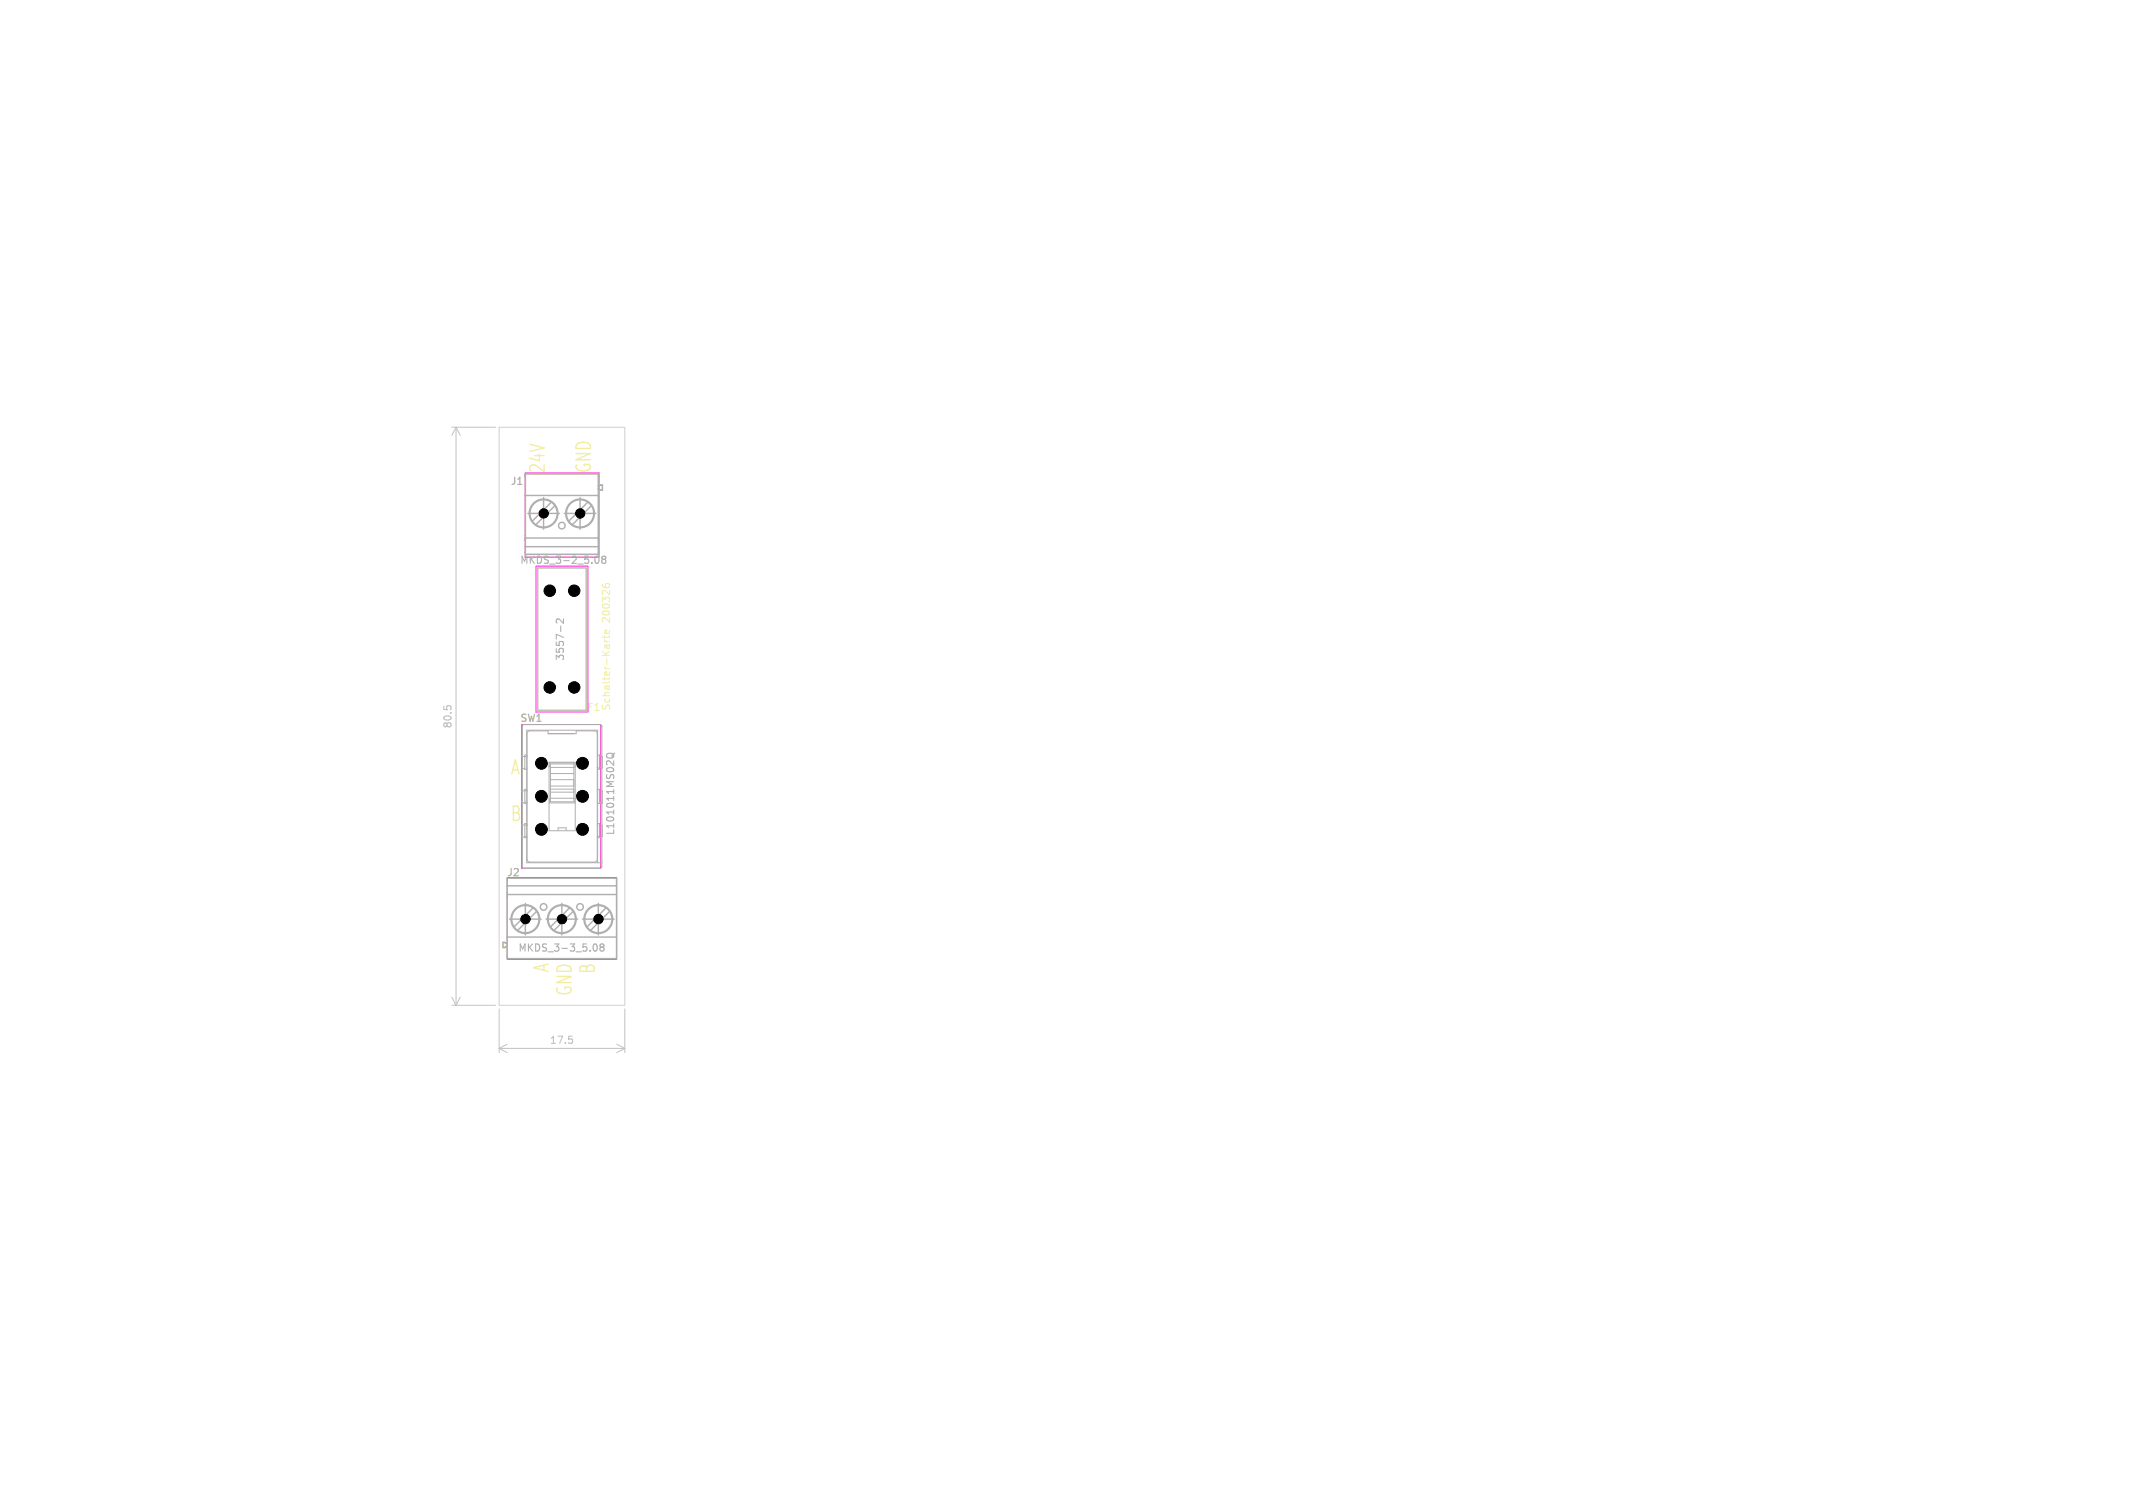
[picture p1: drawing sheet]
<svg xmlns="http://www.w3.org/2000/svg" width="297mm" height="210mm" viewBox="0 0 297 210" stroke-linecap="round" stroke-linejoin="round" font-family="sans-serif">
<defs><g id="words">
<g font-size="2.8" fill="#afafaf">
<text x="76" y="66" transform="rotate(-90 76 66)">24V</text>
<text x="82.5" y="66" transform="rotate(-90 82.5 66)">GND</text>
<text x="71" y="108.1">A</text>
<text x="71" y="114.5">B</text>
</g>
<g font-size="2.8" fill="#f2eda1">
<text x="76.6" y="135.5" transform="rotate(-90 76.6 135.5)">A</text>
<text x="83" y="135.8" transform="rotate(-90 83 135.8)">B</text>
<text x="79.8" y="138.8" transform="rotate(-90 79.8 138.8)">GND</text>
</g>
<g font-size="1.4" fill="#afafaf">
<text x="71" y="67.7">J1</text>
<text x="72.3" y="78.7">MKDS_3-2_5.08</text>
<text x="78.7" y="92.1" transform="rotate(-90 78.7 92.1)">3557-2</text>
<text x="72.4" y="100.7">SW1</text>
<text x="85.7" y="116.4" transform="rotate(-90 85.7 116.4)">L101011MS02Q</text>
<text x="70.5" y="122.2">J2</text>
<text x="72.1" y="132.7">MKDS_3-3_5.08</text>
</g>
<g font-size="1.4" fill="#f2eda1">
<text x="85" y="86.8" transform="rotate(-90 85 86.8)">200326</text>
<text x="81.7" y="99.2">F1</text>
<text x="85" y="99" transform="rotate(-90 85 99)">Schalter-Karte</text>
</g>
<g font-size="1.4" fill="#c2c2c2">
<text x="63.1" y="101.5" transform="rotate(-90 63.1 101.5)">80.5</text>
<text x="76.5" y="145.6">17.5</text>
</g>
</g></defs>
<path d="M69.5 59.5h17.5v80.5h-17.5z" fill="none" stroke="#d0d2cd" stroke-width=".14"/>
<path d="M74.9 79.1h6.7v19.8h-6.7zM83.9 81.4l.1 .3M84.2 89.4h.7M84.2 89.1l.2 .3M84.2 88.5v.4M84.3 81.7v-.2l.1-.2 .4 .1v.3M84.8 87.8l.1 .3-.2 .1h-.4v-.4l.1-.1 .1 .5M84.9 88.5l-.2 .2h-.8M72.6 100.9h11v20h-11z" fill="none" stroke="#f2eda1" stroke-width=".14"/>
<path d="M73.2 66.3v10.9h10.1v-10.9M73.2 66h10.1M83.3 67.7l.6-.2v.8l-.6-.2M70.6 131.4l-.5-.2v.8l.5-.2M70.6 122.3h15.3v11.2h-15.3v-10.9" fill="none" stroke="#f2eda1" stroke-width=".2"/>
<path d="M73.1 65.9h10.3v11.7h-10.3zM74.6 78.8h7.3v20.4h-7.3zM72.6 100.9h11v20h-11zM70.6 122.2h15.2v11.4h-15.2z" fill="none" stroke="#ff26e2" stroke-width=".14"/>
<path d="M83 77.5h.1a.53 .53 0 0 1 .3 .5 .53 .53 0 0 1-.3 .5l-.1-.1M84 77.9l-.2-.2 .2-.2h.3l.1 .1-.2 .3M84 77.9l-.2 .2v.2l.2 .2h.2l.2-.2-.1-.3-.1-.1M84 77.9h.2M78.1 87.2v.8M78.5 86.2v.6l-.8-.6-.2 .2 .1 .4M84.5 105a.64 .64 0 0 1 1 .1 .34 .34 0 0 1-.4 .5h-.3a.33 .33 0 0 1-.3-.2 .33 .33 0 0 1 0-.4zM85.6 104.9l-.4 .5M82.7 131.5h.1a.53 .53 0 0 1 .4 .5 .53 .53 0 0 1-.4 .5l-.1-.1M83.7 131.9l-.2-.2 .2-.2h.2l.2 .1-.2 .3M83.7 131.9l-.2 .2 .1 .3 .1 .1h.2l.2-.2v-.3l-.2-.1M83.7 131.9h.2" fill="none" stroke="#afafaf" stroke-width=".15"/>
<g fill="none" stroke="#afafaf" stroke-width=".14">
<path d="M74.9 79.1h6.7v19.8h-6.7zM72.7 114.9v1.6l.4 .2h.2M72.7 105.4h.7M72.7 114.9h.7M72.8 101l.2-.1h10.5l.3 .1v19.7l-.1 .2h-10.7l-.2-.1-.1-19.6zM73.1 111.9h.2M73.3 114.7h-.2v1.8h.3M73.3 109.9h-.2v1.8h.3M73.4 110.1h-.7v1.6M73.5 101.9l.3-.1h2.5v.4h3.9v-.4h2.6l.3 .2 .1 17.7-.3 .3-9.1 .1-.4-.3v-17.6zM76.5 106.2h3.6v.7h-3.5l-.1-.1zM76.6 111.2h3.5v.6h-3.6v-.5"/>
<path d="M76.6 107.7h3.3M76.6 108.6h3.3M76.6 109.5h3.3M76.6 109.9h3.3M76.6 110.3h3.3M77.7 102.2h.1M77.7 115.7v-.4h1.1v.4M78.8 102.2h.1M79.9 102.2h.1M80.1 106.2v-.1v9.6h-3.6v-9.6h3.4v5.6h-3.3v-5.3h3.3M83.2 110.1h.1M83.2 111.7h.1"/>
<path d="M83.2 105.4h.1M83.2 114.9h.1M83.2 114.7h.3v1.8h-.3M83.2 109.9h.3v1.8h.4M83.2 105.1h.3M83.5 105.1l.4 .3v1.5h-.7M83.5 105.1v2h-.3M83.8 114.9l.1 1.6-.4 .2h-.3M83.8 110.1l.1 1.8h-.7M83.2 120.1v-18.4h-9.9v18.4h10.5"/>
</g>
<g fill="none" stroke="#afafaf" stroke-width=".2">
<path d="M73.1 66.3v10.9h10.2v-10.9M73.1 69h10.2M73.1 74.9h10.2M73.1 66h10.2M73.1 76.1h10.2M73.5 71.5h4.4M74.1 72.6l.5 .5M75.7 69.3v4.4M76.8 69.9l-2.7 2.7M76.8 69.9a1.9 1.9 0 0 0-2.5 .3 1.9 1.9 0 0 0-.2 2.4M76.8 69.9l.5 .5M77.3 70.4a1.9 1.9 0 0 1-.3 2.4 1.9 1.9 0 0 1-2.4 .3"/>
<path d="M77.3 70.4l-2.7 2.7M78.6 71.5h4.4M79.2 72.6l.5 .5M80.8 69.3v4.4M81.8 69.9l-2.6 2.7M81.8 69.9a1.9 1.9 0 0 0-2.4 .3 1.9 1.9 0 0 0-.2 2.4M81.8 69.9l.5 .5M82.3 70.4a1.9 1.9 0 0 1-.2 2.4 1.9 1.9 0 0 1-2.4 .3M82.3 70.4l-2.6 2.7M83.3 67.7l.6-.2v.8l-.6-.2M70.6 131.4l-.6-.2v.8l.6-.2M70.6 122.3h15.2v11.2h-15.2v-10.9"/>
<path d="M70.6 123.4h15.2M70.6 124.6h15.2M70.6 130.5h15.2M70.9 128h4.4M71.6 129.1l.5 .5M73.1 125.8v4.4M74.2 126.4l-2.6 2.7M74.2 126.4a1.9 1.9 0 0 0-2.4 .3 1.9 1.9 0 0 0-.2 2.4M74.2 126.4l.5 .5M74.7 126.9a1.9 1.9 0 0 1-.2 2.4 1.9 1.9 0 0 1-2.4 .3M74.7 126.9l-2.6 2.7M76 128h4.4"/>
<path d="M76.7 129.1l.5 .5M78.2 125.8v4.4M79.3 126.4l-2.6 2.7M79.3 126.4a1.9 1.9 0 0 0-2.4 .3 1.9 1.9 0 0 0-.2 2.4M79.3 126.4l.5 .5M79.8 126.9a1.9 1.9 0 0 1-.2 2.4 1.9 1.9 0 0 1-2.4 .3M79.8 126.9l-2.6 2.7M81.1 128h4.4M81.7 129.1l.5 .5M83.3 125.8v4.4M84.4 126.4l-2.7 2.7M84.4 126.4a1.9 1.9 0 0 0-2.4 .3 1.9 1.9 0 0 0-.3 2.4"/>
<path d="M84.4 126.4l.5 .5M84.9 126.9a1.9 1.9 0 0 1-.2 2.4 1.9 1.9 0 0 1-2.5 .3M84.9 126.9l-2.7 2.7"/>
<circle cx="75.7" cy="71.5" r="2"/>
<circle cx="78.2" cy="73.2" r=".46"/>
<circle cx="80.8" cy="71.5" r="2"/>
<circle cx="73.1" cy="128" r="2"/>
<circle cx="75.7" cy="126.3" r=".46"/>
<circle cx="78.2" cy="128" r="2"/>
<circle cx="80.8" cy="126.3" r=".46"/>
<circle cx="83.3" cy="128" r="2"/>
</g>
<path d="M61.8 98.3v.5M62.2 98.5l.2-.2h.2l.2 .2M79.2 144.3h.5M79.5 144.7l.2 .2v.2l-.2 .2" fill="none" stroke="#c2c2c2" stroke-width=".15"/>
<g fill="none" stroke="#c2c2c2" stroke-width=".14">
<path d="M62.9 59.5h6.1M63.5 59.5v80.5M63.5 59.5l.6 1.1M63.5 59.5l-.6 1.1M62.9 138.9l.6 1.1M64.1 138.9l-.6 1.1M62.9 140h6.1M69.5 140.5v6.1M69.5 146h17.5M69.5 146l1.1 .6M70.6 145.4l-1.1 .6M85.9 145.4l1.1 .6"/>
<path d="M87 140.5v6.1M87 146l-1.1 .6"/>
</g>
<g fill="#000" stroke="#000" stroke-width=".14">
<circle cx="75.7" cy="71.5" r=".65"/>
<circle cx="80.8" cy="71.5" r=".65"/>
<circle cx="76.5" cy="95.7" r=".8"/>
<circle cx="76.5" cy="82.3" r=".8"/>
<circle cx="79.9" cy="95.7" r=".8"/>
<circle cx="79.9" cy="82.3" r=".8"/>
<circle cx="75.4" cy="110.9" r=".82"/>
<circle cx="75.4" cy="106.3" r=".82"/>
<circle cx="75.4" cy="115.5" r=".82"/>
<circle cx="81.1" cy="106.3" r=".82"/>
<circle cx="81.1" cy="110.9" r=".82"/>
<circle cx="81.1" cy="115.5" r=".82"/>
<circle cx="73.2" cy="128" r=".65"/>
<circle cx="78.2" cy="128" r=".65"/>
<circle cx="83.3" cy="128" r=".65"/>
</g>
<use href="#words"/>
</svg>
